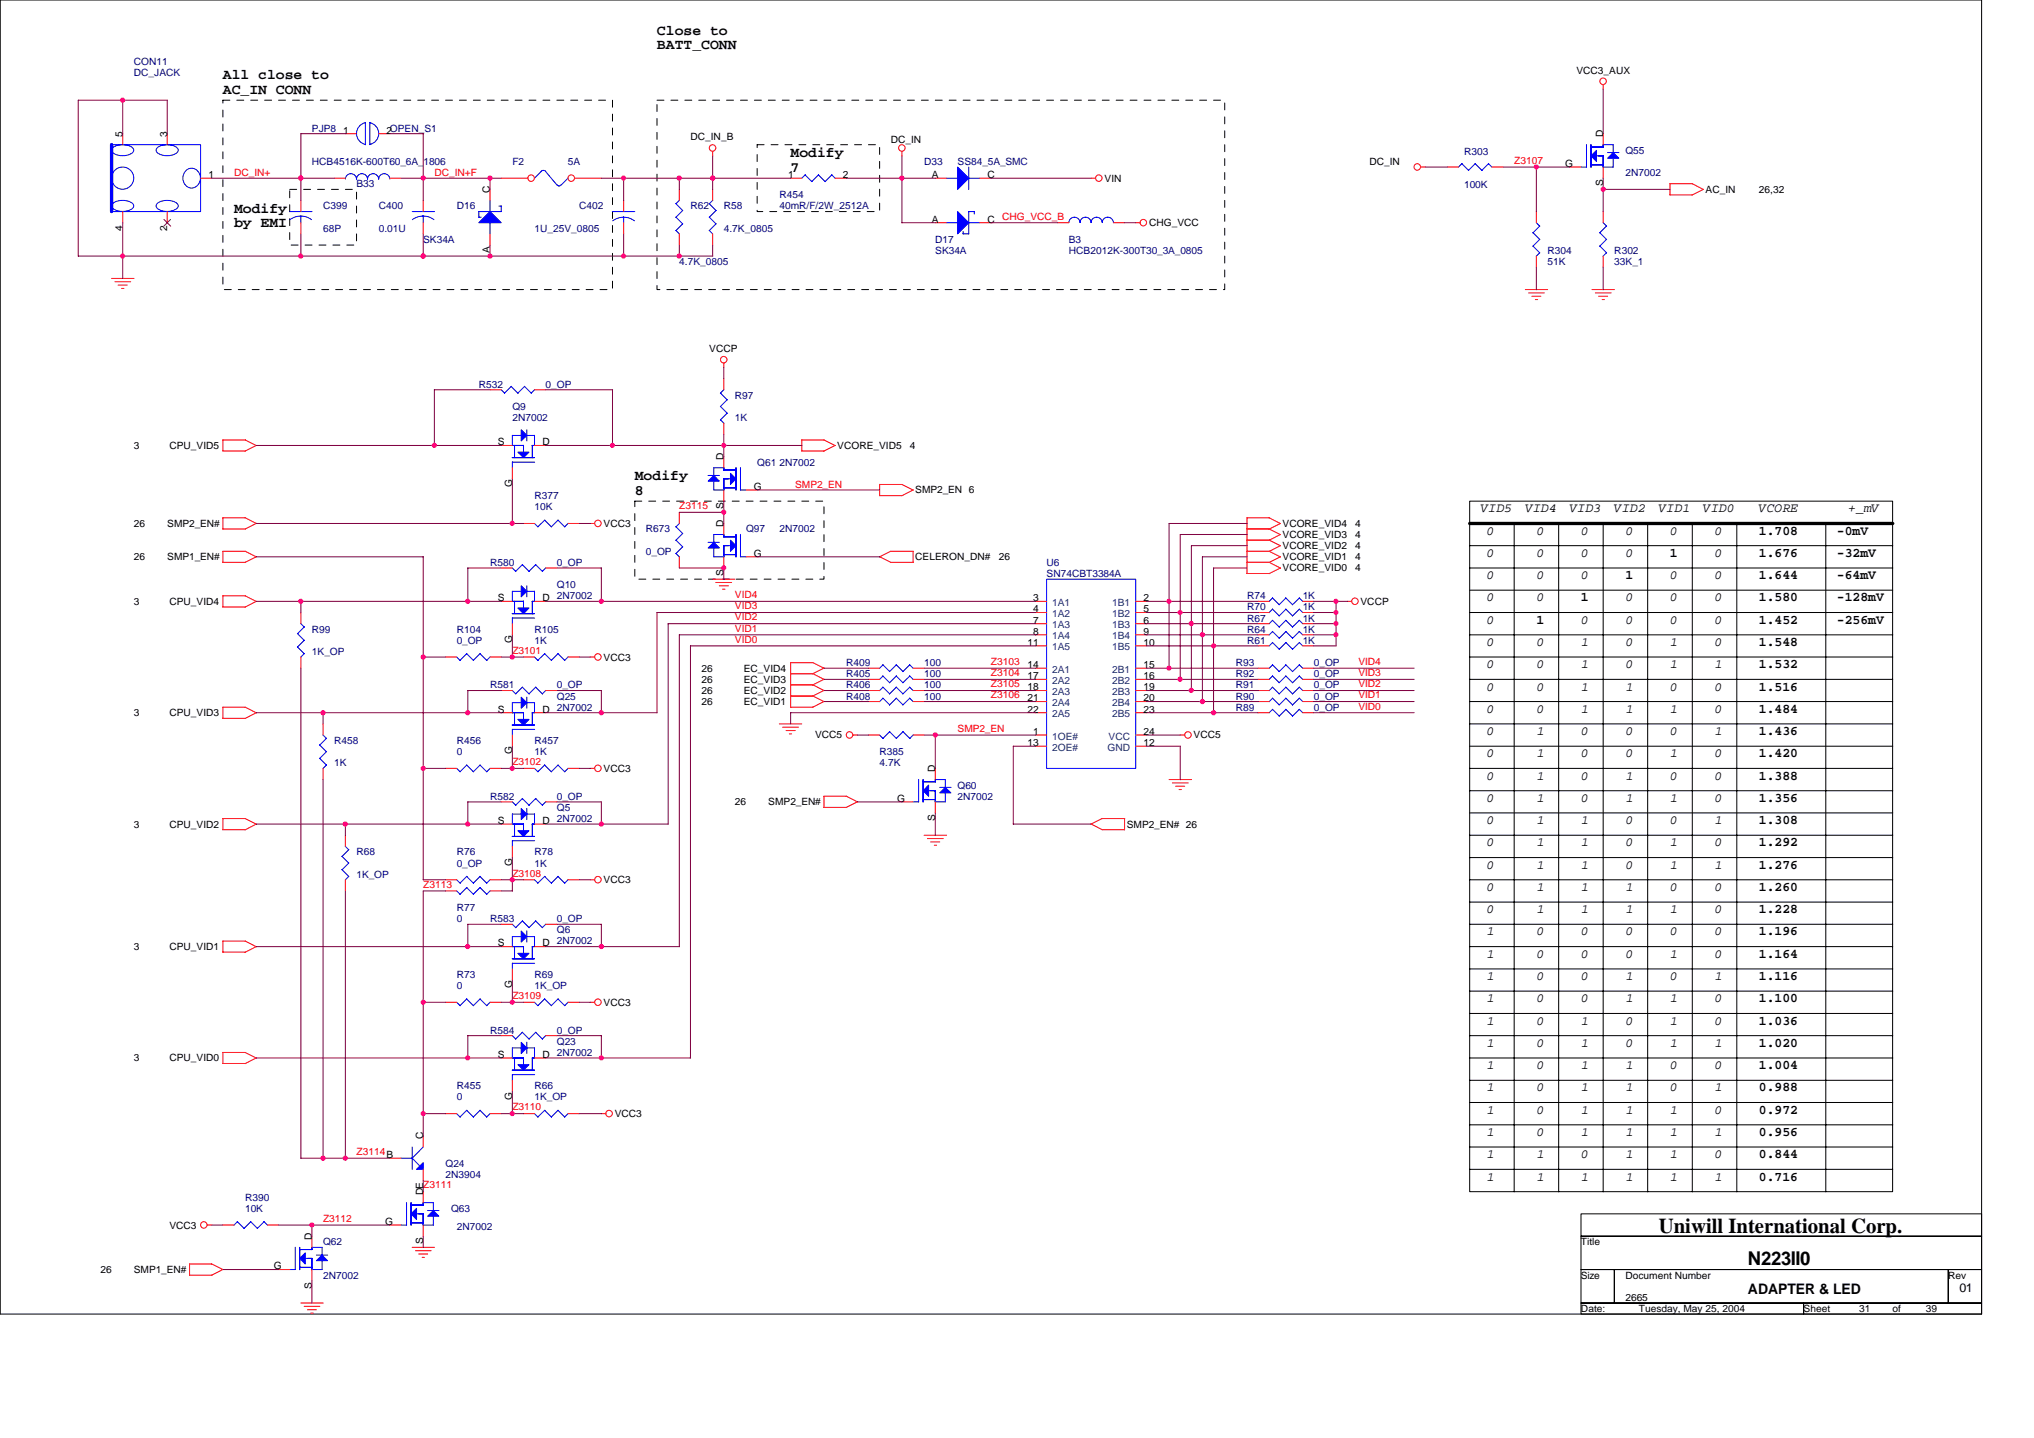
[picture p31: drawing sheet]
<svg xmlns="http://www.w3.org/2000/svg" width="297mm" height="210mm" viewBox="0 0 297 210" stroke-linecap="round" stroke-linejoin="round" font-family="sans-serif">
<defs><g id="words">
<text font-size="3.1" x="242.2" y="180">Uniwill International Corp.</text>
<text font-size="2.8" x="255.3" y="184.6">N223II0</text>
<g font-size="2.1">
<text x="95.9" y="5">Close to</text>
<text x="32.6" y="11.5">All close to</text>
<text x="95.9" y="7.2">BATT_CONN</text>
<text x="32.6" y="13.7">AC_IN CONN</text>
<text x="115.5" y="22.9">Modify</text>
<text x="115.5" y="25">7</text>
<text x="34.2" y="31">Modify</text>
<text x="34.2" y="33.2">by EMI</text>
<text x="92.7" y="70.1">Modify</text>
<text x="92.7" y="72.2">8</text>
<text x="255.3" y="188.9">ADAPTER &amp; LED</text>
</g>
<g font-size="1.9">
<text x="216.2" y="74.8">VID5</text>
<text x="222.8" y="74.8">VID4</text>
<text x="229.3" y="74.8">VID3</text>
<text x="235.8" y="74.8">VID2</text>
<text x="242.2" y="74.8">VID1</text>
<text x="248.7" y="74.8">VID0</text>
<text x="256.9" y="74.8">VCORE</text>
<text x="269.9" y="74.8">+_mV</text>
<text x="217.1" y="78">0</text>
<text x="217.1" y="81.3">0</text>
<text x="224.4" y="78">0</text>
<text x="224.4" y="81.3">0</text>
<text x="230.9" y="81.3">0</text>
<text x="230.9" y="78">0</text>
<text x="237.4" y="81.3">0</text>
<text x="237.4" y="78">0</text>
<text x="243.9" y="81.3">1</text>
<text x="243.9" y="78">0</text>
<text x="250.4" y="78">0</text>
<text x="250.4" y="81.3">0</text>
<text x="256.9" y="78">1.708</text>
<text x="256.9" y="81.3">1.676</text>
<text x="268.3" y="81.3">-32mV</text>
<text x="268.3" y="78">-0mV</text>
<text x="217.1" y="84.5">0</text>
<text x="217.1" y="87.8">0</text>
<text x="224.4" y="84.5">0</text>
<text x="224.4" y="87.8">0</text>
<text x="230.9" y="87.8">1</text>
<text x="230.9" y="84.5">0</text>
<text x="237.4" y="84.5">1</text>
<text x="237.4" y="87.8">0</text>
<text x="243.9" y="87.8">0</text>
<text x="243.9" y="84.5">0</text>
<text x="250.4" y="84.5">0</text>
<text x="250.4" y="87.8">0</text>
<text x="256.9" y="84.5">1.644</text>
<text x="256.9" y="87.8">1.580</text>
<text x="268.3" y="84.5">-64mV</text>
<text x="268.3" y="87.8">-128mV</text>
<text x="217.1" y="91">0</text>
<text x="217.1" y="94.3">0</text>
<text x="224.4" y="94.3">0</text>
<text x="224.4" y="91">1</text>
<text x="230.9" y="91">0</text>
<text x="230.9" y="94.3">1</text>
<text x="237.4" y="91">0</text>
<text x="237.4" y="94.3">0</text>
<text x="243.9" y="94.3">1</text>
<text x="243.9" y="91">0</text>
<text x="250.4" y="91">0</text>
<text x="250.4" y="94.3">0</text>
<text x="256.9" y="91">1.452</text>
<text x="256.9" y="94.3">1.548</text>
<text x="268.3" y="91">-256mV</text>
<text x="217.1" y="100.8">0</text>
<text x="217.1" y="97.5">0</text>
<text x="224.4" y="100.8">0</text>
<text x="224.4" y="97.5">0</text>
<text x="230.9" y="100.8">1</text>
<text x="230.9" y="97.5">1</text>
<text x="237.4" y="100.8">1</text>
<text x="237.4" y="97.5">0</text>
<text x="243.9" y="100.8">0</text>
<text x="243.9" y="97.5">1</text>
<text x="250.4" y="100.8">0</text>
<text x="250.4" y="97.5">1</text>
<text x="256.9" y="100.8">1.516</text>
<text x="256.9" y="97.5">1.532</text>
<text x="217.1" y="107.3">0</text>
<text x="217.1" y="104">0</text>
<text x="224.4" y="107.3">1</text>
<text x="224.4" y="104">0</text>
<text x="230.9" y="107.3">0</text>
<text x="230.9" y="104">1</text>
<text x="237.4" y="104">1</text>
<text x="237.4" y="107.3">0</text>
<text x="243.9" y="104">1</text>
<text x="243.9" y="107.3">0</text>
<text x="250.4" y="104">0</text>
<text x="250.4" y="107.3">1</text>
<text x="256.9" y="104">1.484</text>
<text x="256.9" y="107.3">1.436</text>
<text x="217.1" y="110.6">0</text>
<text x="217.1" y="113.8">0</text>
<text x="224.4" y="113.8">1</text>
<text x="224.4" y="110.6">1</text>
<text x="230.9" y="113.8">0</text>
<text x="230.9" y="110.6">0</text>
<text x="237.4" y="113.8">1</text>
<text x="237.4" y="110.6">0</text>
<text x="243.9" y="110.6">1</text>
<text x="243.9" y="113.8">0</text>
<text x="250.4" y="113.8">0</text>
<text x="250.4" y="110.6">0</text>
<text x="256.9" y="110.6">1.420</text>
<text x="256.9" y="113.8">1.388</text>
<text x="217.1" y="117.1">0</text>
<text x="224.4" y="117.1">1</text>
<text x="230.9" y="117.1">0</text>
<text x="237.4" y="117.1">1</text>
<text x="243.9" y="117.1">1</text>
<text x="250.4" y="117.1">0</text>
<text x="256.9" y="117.1">1.356</text>
<text x="217.1" y="120.3">0</text>
<text x="217.1" y="123.5">0</text>
<text x="224.4" y="123.5">1</text>
<text x="224.4" y="120.3">1</text>
<text x="230.9" y="123.5">1</text>
<text x="230.9" y="120.3">1</text>
<text x="237.4" y="123.5">0</text>
<text x="237.4" y="120.3">0</text>
<text x="243.9" y="123.5">1</text>
<text x="243.9" y="120.3">0</text>
<text x="250.4" y="120.3">1</text>
<text x="250.4" y="123.5">0</text>
<text x="256.9" y="120.3">1.308</text>
<text x="256.9" y="123.5">1.292</text>
<text x="217.1" y="130">0</text>
<text x="217.1" y="126.8">0</text>
<text x="224.4" y="126.8">1</text>
<text x="224.4" y="130">1</text>
<text x="230.9" y="126.8">1</text>
<text x="230.9" y="130">1</text>
<text x="237.4" y="130">1</text>
<text x="237.4" y="126.8">0</text>
<text x="243.9" y="126.8">1</text>
<text x="243.9" y="130">0</text>
<text x="250.4" y="126.8">1</text>
<text x="250.4" y="130">0</text>
<text x="256.9" y="126.8">1.276</text>
<text x="256.9" y="130">1.260</text>
<text x="217.1" y="136.5">1</text>
<text x="217.1" y="133.3">0</text>
<text x="224.4" y="133.3">1</text>
<text x="224.4" y="136.5">0</text>
<text x="230.9" y="133.3">1</text>
<text x="230.9" y="136.5">0</text>
<text x="237.4" y="133.3">1</text>
<text x="237.4" y="136.5">0</text>
<text x="243.9" y="133.3">1</text>
<text x="243.9" y="136.5">0</text>
<text x="250.4" y="133.3">0</text>
<text x="250.4" y="136.5">0</text>
<text x="256.9" y="133.3">1.228</text>
<text x="256.9" y="136.5">1.196</text>
<text x="217.1" y="143.1">1</text>
<text x="217.1" y="139.8">1</text>
<text x="224.4" y="143.1">0</text>
<text x="224.4" y="139.8">0</text>
<text x="230.9" y="139.8">0</text>
<text x="230.9" y="143.1">0</text>
<text x="237.4" y="139.8">0</text>
<text x="237.4" y="143.1">1</text>
<text x="243.9" y="143.1">0</text>
<text x="243.9" y="139.8">1</text>
<text x="250.4" y="139.8">0</text>
<text x="250.4" y="143.1">1</text>
<text x="256.9" y="139.8">1.164</text>
<text x="256.9" y="143.1">1.116</text>
<text x="217.1" y="146.3">1</text>
<text x="217.1" y="149.6">1</text>
<text x="224.4" y="146.3">0</text>
<text x="224.4" y="149.6">0</text>
<text x="230.9" y="149.6">1</text>
<text x="230.9" y="146.3">0</text>
<text x="237.4" y="146.3">1</text>
<text x="237.4" y="149.6">0</text>
<text x="243.9" y="149.6">1</text>
<text x="243.9" y="146.3">1</text>
<text x="250.4" y="146.3">0</text>
<text x="250.4" y="149.6">0</text>
<text x="256.9" y="146.3">1.100</text>
<text x="256.9" y="149.6">1.036</text>
<text x="217.1" y="152.8">1</text>
<text x="224.4" y="152.8">0</text>
<text x="230.9" y="152.8">1</text>
<text x="237.4" y="152.8">0</text>
<text x="243.9" y="152.8">1</text>
<text x="250.4" y="152.8">1</text>
<text x="256.9" y="152.8">1.020</text>
<text x="217.1" y="156.1">1</text>
<text x="217.1" y="159.3">1</text>
<text x="224.4" y="156.1">0</text>
<text x="224.4" y="159.3">0</text>
<text x="230.9" y="156.1">1</text>
<text x="230.9" y="159.3">1</text>
<text x="237.4" y="159.3">1</text>
<text x="237.4" y="156.1">1</text>
<text x="243.9" y="159.3">0</text>
<text x="243.9" y="156.1">0</text>
<text x="250.4" y="156.1">0</text>
<text x="250.4" y="159.3">1</text>
<text x="256.9" y="156.1">1.004</text>
<text x="256.9" y="159.3">0.988</text>
<text x="217.1" y="162.6">1</text>
<text x="217.1" y="165.8">1</text>
<text x="224.4" y="162.6">0</text>
<text x="224.4" y="165.8">0</text>
<text x="230.9" y="162.6">1</text>
<text x="230.9" y="165.8">1</text>
<text x="237.4" y="165.8">1</text>
<text x="237.4" y="162.6">1</text>
<text x="243.9" y="165.8">1</text>
<text x="243.9" y="162.6">1</text>
<text x="250.4" y="165.8">1</text>
<text x="250.4" y="162.6">0</text>
<text x="256.9" y="162.6">0.972</text>
<text x="256.9" y="165.8">0.956</text>
<text x="217.1" y="172.3">1</text>
<text x="217.1" y="169.1">1</text>
<text x="224.4" y="172.3">1</text>
<text x="224.4" y="169.1">1</text>
<text x="230.9" y="172.3">1</text>
<text x="230.9" y="169.1">0</text>
<text x="237.4" y="172.3">1</text>
<text x="237.4" y="169.1">1</text>
<text x="243.9" y="172.3">1</text>
<text x="243.9" y="169.1">1</text>
<text x="250.4" y="172.3">1</text>
<text x="250.4" y="169.1">0</text>
<text x="256.9" y="172.3">0.716</text>
<text x="256.9" y="169.1">0.844</text>
</g>
<text font-size="1.8" x="286.1" y="188.5">01</text>
<g font-size="1.5" fill="#000080">
<text x="19.6" y="9.4">CON11</text>
<text x="19.6" y="11.1">DC_JACK</text>
<text x="45.5" y="19.2">PJP8</text>
<text x="213.8" y="22.6">R303</text>
<text x="237.4" y="22.4">Q55</text>
<text x="45.5" y="24.1">HCB4516K-600T60_6A_1806</text>
<text x="52.1" y="27.3">B33</text>
<text x="74.8" y="24.1">F2</text>
<text x="82.9" y="24.1">5A</text>
<text x="113.8" y="29">R454</text>
<text x="135" y="24.1">D33</text>
<text x="139.8" y="24.1">SS84_5A_SMC</text>
<text x="213.8" y="27.5">100K</text>
<text x="237.4" y="25.7">2N7002</text>
<text x="47.2" y="30.6">C399</text>
<text x="47.2" y="33.8">68P</text>
<text x="55.3" y="30.6">C400</text>
<text x="55.3" y="33.8">0.01U</text>
<text x="61.8" y="35.5">SK34A</text>
<text x="66.7" y="30.6">D16</text>
<text x="78.1" y="33.8">1U_25V_0805</text>
<text x="84.6" y="30.6">C402</text>
<text x="100.8" y="30.6">R62</text>
<text x="105.7" y="30.6">R58</text>
<text x="105.7" y="33.8">4.7K_0805</text>
<text x="113.8" y="30.6">40mR/F/2W_2512A</text>
<text x="136.6" y="35.5">D17</text>
<text x="156.1" y="35.5">B3</text>
<text x="99.2" y="38.7">4.7K_0805</text>
<text x="136.6" y="37.1">SK34A</text>
<text x="156.1" y="37.1">HCB2012K-300T30_3A_0805</text>
<text x="226" y="37.1">R304</text>
<text x="226" y="38.7">51K</text>
<text x="235.8" y="37.1">R302</text>
<text x="235.8" y="38.7">33K_1</text>
<text x="69.9" y="56.6">R532</text>
<text x="74.8" y="59.8">Q9</text>
<text x="79.7" y="56.6">0_OP</text>
<text x="107.3" y="58.2">R97</text>
<text x="74.8" y="61.5">2N7002</text>
<text x="107.3" y="61.5">1K</text>
<text x="110.6" y="68">Q61 2N7002</text>
<text x="78.1" y="72.8">R377</text>
<text x="78.1" y="74.5">10K</text>
<text x="94.3" y="77.7">R673</text>
<text x="109" y="77.7">Q97</text>
<text x="113.8" y="77.7">2N7002</text>
<text x="71.6" y="82.6">R580</text>
<text x="81.3" y="82.6">0_OP</text>
<text x="94.3" y="81">0_OP</text>
<text x="152.8" y="82.6">U6</text>
<text x="81.3" y="85.9">Q10</text>
<text x="81.3" y="87.5">2N7002</text>
<text x="152.8" y="84.2">SN74CBT3384A</text>
<text x="182.1" y="89.1">R70</text>
<text x="182.1" y="87.5">R74</text>
<text x="190.2" y="89.1">1K</text>
<text x="190.2" y="87.5">1K</text>
<text x="45.5" y="92.4">R99</text>
<text x="45.5" y="95.6">1K_OP</text>
<text x="66.7" y="92.4">R104</text>
<text x="66.7" y="94">0_OP</text>
<text x="78.1" y="92.4">R105</text>
<text x="78.1" y="94">1K</text>
<text x="182.1" y="92.4">R64</text>
<text x="182.1" y="94">R61</text>
<text x="182.1" y="90.7">R67</text>
<text x="190.2" y="92.4">1K</text>
<text x="190.2" y="94">1K</text>
<text x="190.2" y="90.7">1K</text>
<text x="71.6" y="100.5">R581</text>
<text x="81.3" y="100.5">0_OP</text>
<text x="123.6" y="100.5">R406</text>
<text x="123.6" y="97.2">R409</text>
<text x="123.6" y="98.8">R405</text>
<text x="135" y="100.5">100</text>
<text x="135" y="97.2">100</text>
<text x="135" y="98.8">100</text>
<text x="180.5" y="98.8">R92</text>
<text x="180.5" y="100.5">R91</text>
<text x="180.5" y="97.2">R93</text>
<text x="191.8" y="98.8">0_OP</text>
<text x="191.8" y="100.5">0_OP</text>
<text x="191.8" y="97.2">0_OP</text>
<text x="81.3" y="102.1">Q25</text>
<text x="81.3" y="103.7">2N7002</text>
<text x="123.6" y="102.1">R408</text>
<text x="135" y="102.1">100</text>
<text x="180.5" y="102.1">R90</text>
<text x="180.5" y="103.7">R89</text>
<text x="191.8" y="102.1">0_OP</text>
<text x="191.8" y="103.7">0_OP</text>
<text x="48.8" y="108.6">R458</text>
<text x="48.8" y="111.8">1K</text>
<text x="66.7" y="108.6">R456</text>
<text x="66.7" y="110.2">0</text>
<text x="78.1" y="108.6">R457</text>
<text x="78.1" y="110.2">1K</text>
<text x="128.5" y="110.2">R385</text>
<text x="128.5" y="111.8">4.7K</text>
<text x="71.6" y="116.7">R582</text>
<text x="81.3" y="116.7">0_OP</text>
<text x="81.3" y="118.4">Q5</text>
<text x="81.3" y="120">2N7002</text>
<text x="139.8" y="115.1">Q60</text>
<text x="139.8" y="116.7">2N7002</text>
<text x="52.1" y="124.9">R68</text>
<text x="66.7" y="124.9">R76</text>
<text x="78.1" y="124.9">R78</text>
<text x="52.1" y="128.1">1K_OP</text>
<text x="66.7" y="126.5">0_OP</text>
<text x="78.1" y="126.5">1K</text>
<text x="66.7" y="133">R77</text>
<text x="66.7" y="134.6">0</text>
<text x="71.6" y="134.6">R583</text>
<text x="81.3" y="134.6">0_OP</text>
<text x="81.3" y="136.2">Q6</text>
<text x="81.3" y="137.9">2N7002</text>
<text x="66.7" y="142.7">R73</text>
<text x="78.1" y="142.7">R69</text>
<text x="66.7" y="144.4">0</text>
<text x="78.1" y="144.4">1K_OP</text>
<text x="71.6" y="150.9">R584</text>
<text x="81.3" y="150.9">0_OP</text>
<text x="81.3" y="152.5">Q23</text>
<text x="81.3" y="154.1">2N7002</text>
<text x="66.7" y="159">R455</text>
<text x="66.7" y="160.6">0</text>
<text x="78.1" y="159">R66</text>
<text x="78.1" y="160.6">1K_OP</text>
<text x="65.1" y="170.4">Q24</text>
<text x="65.1" y="172">2N3904</text>
<text x="35.8" y="175.3">R390</text>
<text x="35.8" y="176.9">10K</text>
<text x="65.9" y="176.9">Q63</text>
<text x="66.7" y="179.5">2N7002</text>
<text x="47.2" y="181.8">Q62</text>
<text x="47.2" y="186.6">2N7002</text>
</g>
<g font-size="1.5">
<text x="230.2" y="10.7">VCC3_AUX</text>
<text x="17.9" y="20" transform="rotate(-90 17.9 20)">5</text>
<text x="24.4" y="20" transform="rotate(-90 24.4 20)">3</text>
<text x="50.1" y="19.5">1</text>
<text x="56.4" y="19.5">2OPEN_S1</text>
<text x="100.8" y="20.5">DC_IN_B</text>
<text x="130.1" y="20.8">DC_IN</text>
<text x="234.1" y="20" transform="rotate(-90 234.1 20)">D</text>
<text x="30.4" y="26">1</text>
<text x="71.5" y="28.1" transform="rotate(-90 71.5 28.1)">C</text>
<text x="115.1" y="26">1</text>
<text x="123.1" y="26">2</text>
<text x="136.1" y="26">A</text>
<text x="144.2" y="26">C</text>
<text x="161.3" y="26.5">VIN</text>
<text x="200" y="24.1">DC_IN</text>
<text x="228.6" y="24.4">G</text>
<text x="234.1" y="27.2" transform="rotate(-90 234.1 27.2)">S</text>
<text x="249.1" y="28.1">AC_IN</text>
<text x="256.9" y="28.1">26,32</text>
<text x="17.9" y="33.7" transform="rotate(-90 17.9 33.7)">4</text>
<text x="24.4" y="33.7" transform="rotate(-90 24.4 33.7)">2</text>
<text x="136.1" y="32.5">A</text>
<text x="144.2" y="32.5">C</text>
<text x="167.8" y="33">CHG_VCC</text>
<text x="71.5" y="37" transform="rotate(-90 71.5 37)">A</text>
<text x="103.6" y="51.4">VCCP</text>
<text x="19.6" y="65.5">3</text>
<text x="24.7" y="65.5">CPU_VID5</text>
<text x="72.7" y="65">S</text>
<text x="79.2" y="65">D</text>
<text x="122.3" y="65.5">VCORE_VID5</text>
<text x="132.9" y="65.5">4</text>
<text x="74.8" y="71.1" transform="rotate(-90 74.8 71.1)">G</text>
<text x="105.7" y="67.1" transform="rotate(-90 105.7 67.1)">D</text>
<text x="110.1" y="71.5">G</text>
<text x="19.6" y="76.9">26</text>
<text x="24.4" y="76.9">SMP2_EN#</text>
<text x="88.2" y="76.9">VCC3</text>
<text x="105.7" y="76.9" transform="rotate(-90 105.7 76.9)">D</text>
<text x="105.7" y="74.4" transform="rotate(-90 105.7 74.4)">S</text>
<text x="133.7" y="72">SMP2_EN 6</text>
<text x="187.3" y="76.9">VCORE_VID4</text>
<text x="197.9" y="76.9">4</text>
<text x="19.6" y="81.8">26</text>
<text x="24.4" y="81.8">SMP1_EN#</text>
<text x="110.1" y="81.3">G</text>
<text x="133.7" y="81.8">CELERON_DN#</text>
<text x="145.9" y="81.8">26</text>
<text x="187.3" y="81.8">VCORE_VID1</text>
<text x="187.3" y="78.5">VCORE_VID3</text>
<text x="187.3" y="83.4">VCORE_VID0</text>
<text x="187.3" y="80.2">VCORE_VID2</text>
<text x="197.9" y="81.8">4</text>
<text x="197.9" y="78.5">4</text>
<text x="197.9" y="83.4">4</text>
<text x="197.9" y="80.2">4</text>
<text x="19.6" y="88.3">3</text>
<text x="24.7" y="88.3">CPU_VID4</text>
<text x="72.7" y="87.8">S</text>
<text x="79.2" y="87.8">D</text>
<text x="105.7" y="84.1" transform="rotate(-90 105.7 84.1)">S</text>
<text x="150.9" y="87.8">3</text>
<text x="150.9" y="89.4">4</text>
<text x="167" y="87.8">2</text>
<text x="167" y="89.4">5</text>
<text x="198.7" y="88.3">VCCP</text>
<text x="74.8" y="93.9" transform="rotate(-90 74.8 93.9)">G</text>
<text x="150" y="94.3">11</text>
<text x="150.9" y="91">7</text>
<text x="150.9" y="92.6">8</text>
<text x="167" y="91">6</text>
<text x="167" y="92.6">9</text>
<text x="167" y="94.3">10</text>
<text x="88.2" y="96.4">VCC3</text>
<text x="102.4" y="98">26</text>
<text x="102.4" y="99.7">26</text>
<text x="102.4" y="101.3">26</text>
<text x="108.6" y="98">EC_VID4</text>
<text x="108.6" y="99.7">EC_VID3</text>
<text x="108.6" y="101.3">EC_VID2</text>
<text x="150" y="97.5">14</text>
<text x="150" y="99.1">17</text>
<text x="150" y="100.8">18</text>
<text x="167" y="97.5">15</text>
<text x="167" y="99.1">16</text>
<text x="167" y="100.8">19</text>
<text x="19.6" y="104.5">3</text>
<text x="24.7" y="104.5">CPU_VID3</text>
<text x="72.7" y="104">S</text>
<text x="79.2" y="104">D</text>
<text x="102.4" y="102.9">26</text>
<text x="108.6" y="102.9">EC_VID1</text>
<text x="119" y="107.8">VCC5</text>
<text x="150" y="102.4">21</text>
<text x="150" y="104">22</text>
<text x="150.9" y="107.3">1</text>
<text x="167" y="102.4">20</text>
<text x="167" y="104">23</text>
<text x="167" y="107.3">24</text>
<text x="174.3" y="107.8">VCC5</text>
<text x="74.8" y="110.1" transform="rotate(-90 74.8 110.1)">G</text>
<text x="88.2" y="112.7">VCC3</text>
<text x="136.6" y="112.6" transform="rotate(-90 136.6 112.6)">D</text>
<text x="150" y="108.9">13</text>
<text x="167" y="108.9">12</text>
<text x="107.3" y="117.5">26</text>
<text x="112.2" y="117.5">SMP2_EN#</text>
<text x="131" y="117">G</text>
<text x="136.6" y="119.9" transform="rotate(-90 136.6 119.9)">S</text>
<text x="19.6" y="120.8">3</text>
<text x="24.7" y="120.8">CPU_VID2</text>
<text x="72.7" y="120.3">S</text>
<text x="79.2" y="120.3">D</text>
<text x="164.5" y="120.8">SMP2_EN# 26</text>
<text x="74.8" y="126.4" transform="rotate(-90 74.8 126.4)">G</text>
<text x="88.2" y="128.9">VCC3</text>
<text x="19.6" y="138.7">3</text>
<text x="24.7" y="138.7">CPU_VID1</text>
<text x="72.7" y="138.2">S</text>
<text x="79.2" y="138.2">D</text>
<text x="74.8" y="144.3" transform="rotate(-90 74.8 144.3)">G</text>
<text x="88.2" y="146.8">VCC3</text>
<text x="19.6" y="154.9">3</text>
<text x="24.7" y="154.9">CPU_VID0</text>
<text x="72.7" y="154.4">S</text>
<text x="79.2" y="154.4">D</text>
<text x="74.8" y="160.5" transform="rotate(-90 74.8 160.5)">G</text>
<text x="61.8" y="166.3" transform="rotate(-90 61.8 166.3)">C</text>
<text x="89.8" y="163.1">VCC3</text>
<text x="56.4" y="169">B</text>
<text x="24.7" y="179.3">VCC3</text>
<text x="56.3" y="178.8">G</text>
<text x="61.8" y="174.4" transform="rotate(-90 61.8 174.4)">DE</text>
<text x="14.7" y="185.8">26</text>
<text x="19.6" y="185.8">SMP1_EN#</text>
<text x="40" y="185.3">G</text>
<text x="45.5" y="180.9" transform="rotate(-90 45.5 180.9)">D</text>
<text x="61.8" y="181.7" transform="rotate(-90 61.8 181.7)">S</text>
<text x="230.9" y="181.8">Title</text>
<text x="45.5" y="188.2" transform="rotate(-90 45.5 188.2)">S</text>
<text x="230.9" y="186.6">Size</text>
<text x="230.9" y="191.5">Date:</text>
<text x="237.4" y="186.6">Document Number</text>
<text x="237.4" y="189.9">2665</text>
<text x="239.3" y="191.5">Tuesday, May 25, 2004</text>
<text x="263.4" y="191.5">Sheet</text>
<text x="271.5" y="191.5">31</text>
<text x="276.4" y="191.5">of</text>
<text x="281.3" y="191.5">39</text>
<text x="284.5" y="186.6">Rev</text>
</g>
<g font-size="1.5" fill="#f00">
<text x="221.1" y="23.9">Z3107</text>
<text x="34.2" y="25.7">DC_IN+</text>
<text x="63.4" y="25.7">DC_IN+F</text>
<text x="146.3" y="32">CHG_VCC_B</text>
<text x="116.1" y="71.2">SMP2_EN</text>
<text x="99.2" y="74.3">Z3115</text>
<text x="107.3" y="87.3">VID4</text>
<text x="107.3" y="88.9">VID3</text>
<text x="74.8" y="95.4">Z3101</text>
<text x="107.3" y="90.6">VID2</text>
<text x="107.3" y="92.2">VID1</text>
<text x="107.3" y="93.8">VID0</text>
<text x="144.7" y="97.1">Z3103</text>
<text x="144.7" y="101.9">Z3106</text>
<text x="144.7" y="98.7">Z3104</text>
<text x="144.7" y="100.3">Z3105</text>
<text x="198.4" y="100.3">VID2</text>
<text x="198.4" y="98.7">VID3</text>
<text x="198.4" y="97.1">VID4</text>
<text x="198.4" y="101.9">VID1</text>
<text x="139.8" y="106.8">SMP2_EN</text>
<text x="198.4" y="103.6">VID0</text>
<text x="74.8" y="111.7">Z3102</text>
<text x="61.8" y="129.6">Z3113</text>
<text x="74.8" y="128">Z3108</text>
<text x="74.8" y="145.8">Z3109</text>
<text x="74.8" y="162.1">Z3110</text>
<text x="52.1" y="168.6">Z3114</text>
<text x="61.8" y="173.5">Z3111</text>
<text x="47.2" y="178.4">Z3112</text>
</g>
<g font-size="1.5" fill="#004080">
<text x="153.6" y="88.4">1A1</text>
<text x="162.4" y="88.4">1B1</text>
<text x="153.6" y="90.1">1A2</text>
<text x="153.6" y="91.7">1A3</text>
<text x="153.6" y="93.3">1A4</text>
<text x="153.6" y="94.9">1A5</text>
<text x="162.4" y="90.1">1B2</text>
<text x="162.4" y="93.3">1B4</text>
<text x="162.4" y="91.7">1B3</text>
<text x="162.4" y="94.9">1B5</text>
<text x="153.6" y="98.2">2A1</text>
<text x="153.6" y="99.8">2A2</text>
<text x="153.6" y="101.5">2A3</text>
<text x="162.4" y="98.2">2B1</text>
<text x="162.4" y="101.5">2B3</text>
<text x="162.4" y="99.8">2B2</text>
<text x="153.6" y="108">1OE#</text>
<text x="153.6" y="103.1">2A4</text>
<text x="153.6" y="104.7">2A5</text>
<text x="161.9" y="107.9">VCC</text>
<text x="162.4" y="104.7">2B5</text>
<text x="162.4" y="103.1">2B4</text>
<text x="153.6" y="109.6">2OE#</text>
<text x="161.7" y="109.6">GND</text>
</g>
</g></defs>
<g fill="none" stroke="#000" stroke-width=".15">
<path d="M0 0h289.4v191.8h-289.4zM214.6 73.2h61.8v100.7h-61.8zM214.6 79.7h61.8M221.1 76.4v97.6M227.6 76.4v97.6M234.1 76.4v97.6M240.6 76.4v97.6M247.1 76.4v97.6M253.6 76.4v97.6M266.6 76.4v97.6M214.6 86.1h61.8M214.6 92.7h61.8"/>
<path d="M214.6 89.4h61.8M214.6 95.9h61.8M214.6 99.2h61.8M214.6 82.9h61.8M214.6 118.7h61.8M214.6 108.9h61.8M214.6 115.4h61.8M214.6 102.4h61.8M214.6 105.7h61.8M214.6 112.2h61.8M214.6 125.2h61.8M214.6 134.9h61.8"/>
<path d="M214.6 131.7h61.8M214.6 128.4h61.8M214.6 121.9h61.8M214.6 138.2h61.8M214.6 141.4h61.8M214.6 144.7h61.8M214.6 147.9h61.8M214.6 151.2h61.8M214.6 154.4h61.8M214.6 157.7h61.8M214.6 164.2h61.8M214.6 160.9h61.8"/>
<path d="M214.6 167.4h61.8M214.6 170.7h61.8M230.9 177.2h58.5v3.2h-58.5zM230.9 190.2h32.5v1.6h-32.5zM230.9 180.4h58.5v4.9h-58.5zM230.9 185.3h4.9v4.9h-4.9zM235.8 185.3h48.7v4.9h-48.7zM263.4 190.2h26v1.6h-26zM284.5 185.3h4.9v4.9h-4.9z"/>
</g>
<path d="M214.6 76.4h61.8" fill="none" stroke="#000" stroke-width=".49"/>
<path d="M32.6 14.6h56.8v27.7h-56.8v-27.7M95.9 14.6h83v27.7h-83v-27.7M42.3 27.6h9.8v8.2h-9.8v-8.2M110.6 21.1h17.9v9.8h-17.9v-9.8M92.7 73.2h27.6v11.3h-27.6v-11.3" fill="none" stroke="#000" stroke-width=".15" stroke-dasharray="1 1 1 1 1 1 1 1"/>
<g fill="none" stroke="#f00" stroke-width=".15">
<path d="M17.9 19.5v1.6M24.4 19.5v1.6M50.4 19.5h1.7M55.3 19.5h1.6M234.1 12.4v.6M234.1 19.5v1.6M17.9 30.9v1.6M24.4 30.9v1.6M29.3 26h1.6M43.9 29.3v1.6M43.9 32.5v1.6M48.8 26h1.6"/>
<path d="M56.9 26h1.7M61.8 29.3v1.6M61.8 32.5v1.6M71.6 27.6v1.7M71.6 34.1v1.7M73.2 26h3.9M83.9 26h3.9M91.1 29.3v1.6M91.1 32.5v1.6M99.2 27.6v1.7M99.2 34.1v1.7M104.1 22.1v.7"/>
<path d="M104.1 27.6v1.7M104.1 34.1v1.7M115.5 26h1.6M122 26h1.6M131.7 22.1v.7M136.6 26h1.6M136.6 32.5h1.6M143.1 26h1.6M143.1 32.5h1.6M154.5 32.5h1.6M159.3 26h.7M162.6 32.5h1.6"/>
<path d="M165.8 32.5h.7M207.5 24.4h.6M211.4 24.4h1.6M217.9 24.4h1.6M224.4 30.9v1.6M224.4 37.4v1.6M229.3 24.4h1.6M234.1 24.4v1.6M234.1 30.9v1.6M234.1 37.4v1.6M243.9 28.4h3.2M243.9 26.8h3.3"/>
<path d="M243.9 26.8v1.6M247.1 26.8l1.7 .9M248.7 27.6l-1.6 .9M16.3 40.6h3.3M16.8 41.1h2.3M17.2 41.6h1.4M17.8 42.1h.3M71.6 56.9h1.6M78.1 56.9h1.6M105.7 53v.7M105.7 55.3v1.6M222.8 42.3h3.2"/>
<path d="M223.2 42.8h2.3M223.7 43.2h1.3M224.2 43.7h.4M232.5 42.3h3.3M233 42.8h2.3M233.4 43.2h1.4M234 43.7h.3M32.5 75.6h3.3M32.5 65.8h3.3M32.6 64.2v1.6M32.6 75.6v1.6M32.6 64.2h3.2l1.6 .8"/>
<path d="M35.8 75.6l1.6 .8M37.4 65l-1.6 .8M37.4 76.4l-1.6 .8h-3.2M73.2 65h1.6M74.8 68.3v1.6M76.5 76.4h1.6M78.1 65h1.6M82.9 76.4h1.7M86.2 76.4h.6M99.2 74.8v1.6M105.7 61.8v1.6M105.7 66.7v1.6"/>
<path d="M105.7 71.5v1.7M105.7 76.4v1.6M109 71.5h1.6M117.1 64.2h3.3l1.6 .8M117.1 64.2v1.6h3.2M122 65l-1.7 .8M128.5 70.7h3.2l1.7 .8M128.5 70.7l-.1 1.6h3.3M133.3 71.5l-1.6 .9M182.1 77.2h3.3l1.6 .8M182.1 78.8h3.3l1.6 .9-1.7 .8M187 76.4l-1.7 .8"/>
<path d="M187 78l-1.7 .9M187 76.4l-1.6-.8h-3.3v8.1h3.3M32.5 80.5h3.3M32.5 88.6h3.3M32.6 80.5v1.6M35.8 80.5l1.6 .8M37.4 87.8l-1.6 .8M37.4 81.3l-1.6 .8h-3.2M37.4 87.8l-1.6-.8h-3.2v1.6M43.9 89.4v1.6M43.9 95.9v1.6M65.1 95.9h1.6"/>
<path d="M71.6 95.9h1.6M73.2 87.8h1.6M73.2 82.9h1.6M74.8 91v1.7M76.5 95.9h1.6M78.1 87.8h1.6M79.7 82.9h1.6M82.9 95.9h1.7M86.2 95.9h.6M99.2 81.3v1.6M104.1 84.5h3.2M104.5 85h2.3"/>
<path d="M105 85.5h1.4M105.5 86h.4M105.7 81.3v1.6M109 81.3h1.6M115.4 98.3h3.3M115.4 96.7h3.3M115.4 100h3.3M115.5 96.7v6.5h3.2M118.7 96.7l1.6 .8M118.7 98.3l1.7 .8-1.7 .9 1.6 .8M120.4 97.5l-1.7 .8M126.8 99.2h1.7"/>
<path d="M126.8 97.5h1.7M130.1 80.5h3.3M130.1 80.5l-1.7 .8 1.7 .8h3.2M133.3 99.2h1.7M133.3 97.5h1.7M133.3 80.5v1.6M151.2 87.8h1.6M151.2 89.4h1.6M151.2 99.2h1.6M151.2 92.7h1.6M151.2 94.3h1.6M151.2 97.5h1.6"/>
<path d="M151.2 91h1.6M165.9 87.8h1.6M165.9 89.4h1.6M165.9 99.2h1.6M165.9 92.7h1.6M165.9 94.3h1.6M165.9 97.5h1.6M165.9 91h1.6M182.1 80.5h3.3l1.6 .8M182.1 82.1h3.3l1.6 .8M183.7 87.8h1.7M183.7 89.4h1.7"/>
<path d="M183.7 99.2h1.7M183.7 92.7h1.7M183.7 94.3h1.7M183.7 97.5h1.7M183.7 91h1.7M187 81.3l-1.7 .8M187 82.9l-1.7 .8M190.2 87.8h1.7M190.2 89.4h1.7M190.2 99.2h1.7M190.2 92.7h1.7M190.2 94.3h1.7"/>
<path d="M190.2 97.5h1.7M190.2 91h1.7M196.7 87.8h.7M32.5 104.9h3.3M32.6 103.2h3.2l1.6 .9M32.6 103.2v1.7M32.6 119.5v1.6M32.6 119.5h3.2l1.6 .8M37.4 104l-1.6 .9M47.2 105.7v1.6M47.2 112.2v1.6M65.1 112.2h1.6"/>
<path d="M71.6 112.2h1.6M73.2 117.1h1.6M73.2 100.8h1.6M73.2 104h1.6M74.8 107.3v1.6M76.5 112.2h1.6M78.1 104h1.6M79.7 117.1h1.6M79.7 100.8h1.6M82.9 112.2h1.7M86.2 112.2h.6M113.8 105.7h3.3"/>
<path d="M114.3 106.2h2.3M114.8 106.6h1.3M115.3 107.1h.3M115.4 101.6h3.3M118.7 101.6l1.6 .8M120.3 116.2h3.3l1.6 .8-1.6 .9M120.3 117.9h3.3M120.3 116.2v1.7M120.4 102.4l-1.7 .8M120.4 100.8l-1.7 .8M124.6 107.3h.6M126.8 107.3h1.7"/>
<path d="M126.8 100.8h1.7M126.8 102.4h1.7M131.7 117.1h1.6M133.3 107.3h1.7M133.3 100.8h1.7M133.3 102.4h1.7M136.6 112.2v1.6M136.6 117.1v1.6M151.2 107.3h1.6M151.2 100.8h1.6M151.2 104h1.6M151.2 108.9h1.6"/>
<path d="M151.2 102.4h1.6M161 119.5h3.3M161 119.5l-1.7 .8M164.2 119.5v1.6M165.9 107.3h1.6M165.9 100.8h1.6M165.9 104h1.6M165.9 108.9h1.6M165.9 102.4h1.6M170.7 113.8h3.3M171.2 114.3h2.3M171.7 114.8h1.3"/>
<path d="M172.2 115.3h.3M172.3 107.3h.7M183.7 100.8h1.7M183.7 104h1.7M183.7 102.4h1.7M190.2 100.8h1.7M190.2 104h1.7M190.2 102.4h1.7M32.5 139h3.3M32.5 121.1h3.3M32.6 137.4h3.2l1.6 .8M32.6 137.4v1.6"/>
<path d="M37.4 138.2l-1.6 .8M37.4 120.3l-1.6 .8M50.4 121.9v1.6M50.4 128.4v1.6M65.1 128.4h1.6M65.1 130h1.6M71.6 128.4h1.6M71.6 130h1.6M73.2 134.9h1.6M73.2 138.2h1.6M73.2 120.3h1.6M74.8 123.5v1.7"/>
<path d="M76.5 128.4h1.6M78.1 138.2h1.6M78.1 120.3h1.6M79.7 134.9h1.6M82.9 128.4h1.7M86.2 128.4h.6M135 121.9h3.2M135.4 122.4h2.3M135.9 122.9h1.3M136.4 123.4h.4M159.3 120.3l1.7 .8M160.9 121.1h3.3"/>
<path d="M32.5 155.2h3.3M32.6 153.6v1.6M32.6 153.6h3.2l1.6 .9M37.4 154.4l-1.6 .9M65.1 146.3h1.6M71.6 146.3h1.6M73.2 151.2h1.6M73.2 154.4h1.6M74.8 141.4v1.6M74.8 157.7v1.6M76.5 146.3h1.6M78.1 154.4h1.6"/>
<path d="M79.7 151.2h1.6M82.9 146.3h1.7M86.2 146.3h.6M30.3 178.8h.6M32.6 178.8h1.6M39 178.8h1.7M56.9 178.8h1.7M56.9 169.1h1.7M61.8 165.8v1.6M61.8 170.7v1.6M61.8 173.9v1.7M61.8 178.8v1.6"/>
<path d="M65.1 162.6h1.6M71.6 162.6h1.6M76.5 162.6h1.6M82.9 162.6h1.7M87.8 162.6h.7M27.7 186.1h3.2M30.9 184.5l1.7 .8M30.9 184.5h-3.2v1.7M32.6 185.3l-1.7 .8M40.7 185.3h1.6M43.9 190.2h3.3M44.4 190.7h2.3"/>
<path d="M44.9 191.2h1.3M45.4 191.7h.3M45.5 180.4v1.7M45.5 185.3v1.6M60.2 182.1h3.3M60.7 182.6h2.3M61.1 183h1.4M61.7 183.5h.3"/>
<circle cx="234.1" cy="11.9" r=".48"/>
<circle cx="77.6" cy="26" r=".48"/>
<circle cx="83.4" cy="26" r=".48"/>
<circle cx="104.1" cy="21.6" r=".48"/>
<circle cx="131.7" cy="21.6" r=".48"/>
<circle cx="160.5" cy="26" r=".48"/>
<circle cx="167" cy="32.5" r=".48"/>
<circle cx="207" cy="24.4" r=".48"/>
<circle cx="105.7" cy="52.5" r=".48"/>
<circle cx="87.3" cy="76.4" r=".48"/>
<circle cx="87.3" cy="95.9" r=".48"/>
<circle cx="197.9" cy="87.8" r=".48"/>
<circle cx="87.3" cy="112.1" r=".48"/>
<circle cx="124.1" cy="107.3" r=".48"/>
<circle cx="173.5" cy="107.3" r=".48"/>
<circle cx="87.3" cy="128.4" r=".48"/>
<circle cx="87.3" cy="146.3" r=".48"/>
<circle cx="29.8" cy="178.8" r=".48"/>
<circle cx="88.9" cy="162.5" r=".48"/>
</g>
<g fill="none" stroke="#00f" stroke-width=".15">
<path d="M54 17.9a1.62 1.62 0 0 1 1.3 1.6 1.62 1.62 0 0 1-1.3 1.6M54 17.9v3.2M16.3 21.1h13v9.8h-13zM16.4 29.8a2.42 2.42 0 0 1 3 0l.1 .3a1.17 1.17 0 0 1-1.1 .7 1.76 1.76 0 0 1-2.1-.7zM16.4 21.7a2.42 2.42 0 0 1 3 0l.1 .2a1.17 1.17 0 0 1-1.1 .8 1.76 1.76 0 0 1-2.1-.8zM22.9 29.8a2.42 2.42 0 0 1 3 0l.1 .3a1.17 1.17 0 0 1-1.1 .7 1.76 1.76 0 0 1-2.1-.7zM22.9 21.7a2.42 2.42 0 0 1 3 0l.1 .2a1.17 1.17 0 0 1-1.1 .8 1.76 1.76 0 0 1-2.1-.8zM27.2 24.8a1.33 1.33 0 0 1 1.6 .1 1.33 1.33 0 0 1 .4 1.6 1.27 1.27 0 0 1-1.5 .9 1.27 1.27 0 0 1-1-1.4l.1-.5zM42.3 30.9h3.3M42.3 32.1a2.61 2.61 0 0 1 3.2 0M43.9 31.5v1M50.4 26.1a.82 .82 0 0 1 .9-.7 .82 .82 0 0 1 .8 .7 .8 .8 0 0 1 .8-.7 .8 .8 0 0 1 .8 .7 .82 .82 0 0 1 .8-.7 .82 .82 0 0 1 .8 .7 .82 .82 0 0 1 .8-.7 .82 .82 0 0 1 .8 .7"/>
<path d="M53.3 21.1a1.63 1.63 0 0 1-1.2-1.6 1.63 1.63 0 0 1 1.2-1.6l.1 3.2M60.2 30.9h3.3M60.2 32.1a2.59 2.59 0 0 1 1.6-.6 2.46 2.46 0 0 1 1.6 .6M61.8 31.5v1M69.9 31.7h.4M71.6 29.2v1.7M71.6 32.5v1.6M72.9 30.1h.3M73.2 30.1v.8h-3.3v.8M79.1 25l-1 1M79.7 25l1.6 2M79.7 25l-.3-.1-.4 .1"/>
<path d="M81.3 26.9l.3 .3 .3-.2M83 26l-1 1M89.4 30.9h3.3M89.5 32.2a2.7 2.7 0 0 1 1.6-.5 2.5 2.5 0 0 1 1.5 .5M91.1 31.7v.8M98.7 33.6l.5 .5M98.7 31.7l1 1-1 1M98.7 29.7l1 1M99.2 29.2l-.5 .5M99.7 30.7l-1 1M103.6 33.6l.5 .5M103.6 29.7l1 1"/>
<path d="M104.1 29.2l-.5 .5M104.6 32.7l-1 1M104.6 30.7l-1 1 1 1M117.6 25.5l1 1M117.6 25.5l-.5 .5M121.5 25.5l.5 .5M121.5 25.5l-1 1-1-1-.9 1M138.2 32.5h1.7M138.2 26h1.7M141.5 30.9h.8M141.5 24.4v3.3M141.5 30.9v3.2h-.9v-.3"/>
<path d="M141.5 32.5h1.6M141.5 26h1.6M142.3 30.9v.3M156.1 32.5a.82 .82 0 0 1 .8-.8 .82 .82 0 0 1 .8 .8 .8 .8 0 0 1 .8-.8 .8 .8 0 0 1 .8 .8 .82 .82 0 0 1 .9-.8 .82 .82 0 0 1 .8 .8 .82 .82 0 0 1 .8-.8 .82 .82 0 0 1 .8 .8M213.5 23.9l1 1M213.5 23.9l-.5 .5M215.4 23.9l1 1M215.5 23.9l-1 1M217.4 23.9l.5 .5M217.4 23.9l-1 1M223.9 34l1 1M223.9 35.9l1 1-.6 .5"/>
<path d="M224.4 32.5l.5 .5-1 1M224.8 34.9l-.9 1M230.9 24.4h.8M231.7 21.1v3.3M232.3 21.5h1.8v-.4h1.5v1.2M232.3 21.1v3.3M232.3 24.1h1.8M233.1 22.8h1v1.6h1.5v-1.3M234.1 32.5l.5 .5M234.6 33l-1 1 1 1M234.6 34.9l-1 1 1 1M234.6 36.9l-.5 .5"/>
<path d="M234.8 22.3h1.6M73.2 56.9l.5 .5M74.7 56.4l.9 1M74.7 56.4l-1 1M76.6 56.4l1 1 .5-.5M76.6 56.4l-1 1M105.2 57.4l1 1M105.2 59.3l1 1-1 1M105.7 56.9l-.5 .5M106.2 58.4l-1 1M74.8 66.8h3.3M74.8 63.5v1.5h1.7"/>
<path d="M74.8 67.4v.9M74.8 67.5h3.3M74.8 63.6h1.3M75.1 65v1.8M76.5 65v1M76.9 63.6h1.2M76.9 62.7v1.7M78.1 63.5v1.5h-.4v1.8M78.1 76.4l.5 .5M79.5 75.9l1 1M79.6 75.9l-1.1 1M81.5 75.9l1 1"/>
<path d="M81.5 75.9l-1 1M83 76.4l-.5 .5M98.7 76.9l1 1M98.7 78.8l1 1M99.2 76.4l-.5 .5M99.7 77.9l-1 1M99.7 79.8l-1 1M103.4 69.4h1.6M103.4 79.2h1.6M104.2 70.2v1.3h1.5M104.2 80v1.3h1.5M105.2 61.3l.5 .5"/>
<path d="M105.7 71.2h1.8M105.7 68.6v-.3h-1.5v1.1M105.7 78.4v-.4h-1.5v1.2M105.7 68.6h1.8M105.7 78.4h1.8M106.7 69.9h-1v1.6M106.7 79.7h-1v1.6M107.5 68.3v3.2M107.5 78v3.3M108.1 71.5h.9M108.1 68.3v3.2M108.1 78v3.3"/>
<path d="M43.4 94.4l1 1M43.4 92.5l1 1-.9 .9M43.9 91l.5 .5M44.4 95.4l-.5 .5M44.4 91.5l-.9 1M66.7 95.9l.5 .5M68.2 95.4l.9 1M68.2 95.4l-1 1M70.1 95.4l1 1M70.1 95.4l-1 1M71.6 95.9l-.5 .5M74.8 89.6h3.3"/>
<path d="M74.8 90.2v.8M74.8 90.2h3.3M74.8 82.9l.5 .5M75.1 87.8v1.8M76.1 86.3h-1.3v1.5h1.7v1M76.3 82.4l1 1M76.3 82.4l-1 1M76.9 86.3h1.2v1.5h-.4v1.8M76.9 85.5v1.6M78.1 95.9l.5 .5M78.2 82.4l1 1M78.2 82.4l-.9 1"/>
<path d="M79.5 95.4l1 1M79.6 95.4l-1.1 1M79.7 82.9l-.5 .5M81.5 95.4l1 1M81.5 95.4l-1 1M83 95.9l-.5 .5M98.7 80.8l.5 .5M105.7 81h1.8M108.1 81.3h.9M128.9 97l1 1 1-1 1 1M128.9 98.7l1 1 1-1M128.9 97l-.5 .6"/>
<path d="M128.9 98.7l-.5 .5M130.9 98.7l1 1M132.8 98.7l.5 .5M132.9 98.7l-1.1 1M133.3 97.5l-.5-.5-1 1M152.8 84.5h13.1v27.7h-13.1zM185.3 97.6l.5-.6 1 1M185.3 91.1l.5-.6 1 1M185.8 88.9l1 1M185.8 98.7l1 1M185.8 92.2l1 1M185.8 93.8l1 1"/>
<path d="M185.8 87.3l1 1M185.8 88.9l-.5 .5M185.8 98.7l-.5 .5M185.8 92.2l-.5 .5M185.8 93.8l-.5 .5M185.8 87.3l-.5 .5M187.8 88.9l1 1M187.8 98.7l.9 1 1.1-1M187.8 92.2l.9 1 1.1-1M187.8 93.8l.9 1 1.1-1M187.8 97l.9 1 1-1 .5 .5M187.8 87.3l.9 1 1.1-1"/>
<path d="M187.8 90.5l.9 1 1-1 .5 .5M187.8 88.9l-1 1M187.8 98.7l-1 1M187.8 92.2l-1 1M187.8 93.8l-1 1M187.8 97l-1 1M187.8 87.3l-1 1M187.8 90.6l-1 .9M189.7 88.9l.5 .5M189.7 98.7l.5 .5M189.7 92.2l.5 .5M189.7 93.8l.5 .5"/>
<path d="M189.7 87.3l.5 .5M189.8 88.9l-1.1 1M46.7 110.7l1 1M46.7 108.7l1 1-1 1M47.2 107.3l.5 .5-1 1M47.7 111.7l-.5 .5M66.7 112.2l.5 .5M68.2 111.7l.9 1M68.2 111.7l-1 .9M70.1 111.7l1 1M70.1 111.7l-1 .9M71.6 112.1l-.5 .5"/>
<path d="M74.8 105.8h3.3M74.8 102.6v1.4h1.7M74.8 118.8v1.5h1.7M74.8 118.8h1.3M74.8 102.6h1.3M74.8 100.8l.5 .5M74.8 117.1l.5 .5M75.1 104v1.8M76.3 100.3l1 1M76.3 116.6l1 1M76.3 100.3l-1 1M76.3 116.5l-1 1"/>
<path d="M76.5 104v1M76.9 118.8h1.2M76.9 102.6h1.2M76.9 101.7v1.7M76.9 118v1.6M77.3 101.3l.9-1 1 1M78.1 102.6v1.4h-.4v1.9M78.1 118.8v1.5h-.4v1.8M78.1 112.2l.5 .5M78.1 106.5l-3.3-.1v.9M78.2 116.6l1 1M78.2 116.5l-.9 1"/>
<path d="M79.5 111.7l1 1M79.6 111.7l-1.1 .9M79.7 100.8l-.5 .5M79.7 117l-.5 .5M81.5 111.7l1 1M81.5 111.7l-1 .9M83 112.1l-.5 .5M128.5 107.3l.5 .5M128.9 100.3l1 1M128.9 101.9l1 1M128.9 101.9l-.5 .5M128.9 100.3l-.5 .5"/>
<path d="M129.9 106.8l1 1M129.9 106.8l-1 1M130.9 101.9l1 1M130.9 101.9l-1 1M130.9 107.8l1-1 1 1M131.9 101.3l-1-1-1 1M132.8 101.9l.5 .5M132.9 101.9l-1.1 1M133.3 117.1h.9M133.3 100.8l-.5-.5-1 1M133.4 107.3l-.5 .5M134.2 113.8v3.3"/>
<path d="M134.8 114.1h1.8M134.8 113.8v3.3M134.8 116.7h1.8M135.6 115.4h1M136.6 115.4v1.7M136.6 117.1h1.5M137.2 114.9h1.7M138 113.8v1.2M138 115.7v1.4M138.1 113.8h-1.5v.3M185.3 100.8l.5-.5 1 1M185.3 104.1l.5-.6 1 1"/>
<path d="M185.8 101.9l1 1M185.8 101.9l-.5 .5M187.8 100.3l1 1M187.8 101.9l1 1M187.8 103.5l.9 1 1-1 .5 .5M187.8 100.3l-1 1M187.8 101.9l-1 1M187.8 103.5l-1 1M189.7 101.9l.5 .5M189.8 101.9l-1.1 1M190.2 100.8l-.5-.5-1 1M49.9 125l1 1"/>
<path d="M50.4 123.5l.5 .5-.9 1M50.9 126l-.9 1 .9 .9-.5 .5M66.7 128.4l.5 .5M66.7 130l.5 .6M67.2 128.9l1-1 .9 1M68.2 129.6l.9 1M68.2 129.5l-1 1M70.1 127.9l1 1 .5-.5M70.1 129.6l1 1M70.1 127.9l-1 1M70.1 129.5l-1 1M71.6 130l-.5 .5"/>
<path d="M74.8 140h3.3M74.8 122.1h3.3M74.8 136.7v1.5h1.7M74.8 136.7h1.3M75.1 120.3v1.8M75.1 138.2v1.8M76.3 134.4l1 1M76.3 134.4l-1 1-.5-.5M76.5 120.3v1M76.5 138.2v.9M76.9 136.7h1.2M76.9 135.9v1.6"/>
<path d="M78.1 136.7v1.5h-.4v1.8M78.1 128.4l.5 .5M78.1 122.7h-3.3v.8M78.2 134.4l1 1M78.2 134.4l-.9 1M78.5 128.9l1.1-1 .9 1M79.7 134.9l-.5 .5M81.5 127.9l1 1 .5-.5M81.5 127.9l-1 1M66.7 146.3l.5 .5M68.2 145.8l.9 1M68.2 145.8l-1 1"/>
<path d="M70.1 145.8l1 1 .5-.5M70.1 145.8l-1 1M74.8 156.2h3.3M74.8 153v1.4h1.7M74.8 156.8v.9M74.8 151.2l.5 .5M74.8 156.9h3.3M74.8 153h1.3M75.1 154.4v1.8M76.3 150.7l1 1M76.3 150.7l-1 1M76.5 154.4v1"/>
<path d="M76.9 153h1.2M76.9 152.1v1.7M77.3 151.7l.9-1 1 1M78.1 153v1.4h-.4v1.8M78.1 146.3l.5 .5M78.1 140.6h-3.3v.8M79.5 145.8l1 1M79.6 145.8l-1.1 1M79.7 151.2l-.5 .5M81.5 145.8l1 1 .5-.5M81.5 145.8l-1 1M34.6 178.3l1 1"/>
<path d="M34.7 178.3l-.5 .5M36.6 178.3l1 1M36.6 178.3l-1 1M39 178.8l-.5-.5-.9 1M58.5 169.1h1.7l1.1 1.1M58.6 178.8h.8M59.4 175.5v3.3M60 175.6v3.2M60 178.5h1.8M60.2 167.4v3.3M60.8 177.2h1v1.6h1.5M61.8 167.4l-1.6 1.7"/>
<path d="M62.5 176.7h1.6M63.3 175.6v1.1M63.3 177.5v1.3M63.3 175.6h-1.5v.3h-1.8M66.7 162.6l.5 .5M67.2 163l1-.9 .9 1M70.1 162.1l1 1 .5-.6M70.1 162.1l-1 .9M78.1 162.6l.5 .5M78.5 163l1.1-.9 .9 1M81.5 162.1l1 1 .5-.6M81.5 162.1l-1 .9"/>
<path d="M43.1 182.1v3.2h-.8M43.8 182.1v3.2M43.8 185h1.8M44.6 183.7h.9v1.6h1.6M46.2 183.2h1.7M47 182.1v1.1M47 184v1.3M47.1 182.1h-1.6v.3h-1.8"/>
<circle cx="17.9" cy="26" r="1.62"/>
</g>
<g fill="#00f" stroke="#00f" stroke-width=".15">
<path d="M75.6 88.8h1.7l-.8 .8z" fill-rule="evenodd"/>
<path d="M76.1 85.5l.8 .8-.8 .8z" fill-rule="evenodd"/>
<path d="M106.7 69.1l.8 .8-.8 .8z" fill-rule="evenodd"/>
<path d="M104.2 69.4l.8 .8h-1.6z" fill-rule="evenodd"/>
<path d="M61.8 169.7v1h-1z" fill-rule="evenodd"/>
<path d="M139.8 30.9l1.7 1.6-1.7 1.6z" fill-rule="evenodd"/>
<path d="M75.6 139.1h1.7l-.8 .9z" fill-rule="evenodd"/>
<path d="M76.1 135.9l.8 .8-.8 .8z" fill-rule="evenodd"/>
<path d="M135.6 114.6v1.6l-.8-.8z" fill-rule="evenodd"/>
<path d="M138 114.9l.9 .8h-1.7z" fill-rule="evenodd"/>
<path d="M106.7 78.8l.8 .9-.8 .8z" fill-rule="evenodd"/>
<path d="M104.2 79.2l.8 .8h-1.6z" fill-rule="evenodd"/>
<path d="M75.6 155.4h1.7l-.8 .8z" fill-rule="evenodd"/>
<path d="M76.1 152.1l.8 .9-.8 .8z" fill-rule="evenodd"/>
<path d="M139.8 24.4l1.7 1.6-1.7 1.6z" fill-rule="evenodd"/>
<path d="M75.6 121.3h1.7l-.8 .8z" fill-rule="evenodd"/>
<path d="M76.1 118l.8 .8-.8 .8z" fill-rule="evenodd"/>
<path d="M43.8 183.7l.8-.8v1.6z" fill-rule="evenodd"/>
<path d="M47 183.2l.8 .8h-1.6z" fill-rule="evenodd"/>
<path d="M75.6 105h1.7l-.8 .8z" fill-rule="evenodd"/>
<path d="M76.1 101.8l.8 .8-.8 .8z" fill-rule="evenodd"/>
<path d="M71.6 30.9l1.6 1.6h-3.3z" fill-rule="evenodd"/>
<path d="M60 177.2l.8-.8v1.6z" fill-rule="evenodd"/>
<path d="M62.5 177.5l.8-.8 .8 .8z" fill-rule="evenodd"/>
<path d="M75.6 66h1.7l-.8 .8z" fill-rule="evenodd"/>
<path d="M76.1 62.7l.8 .9-.8 .8z" fill-rule="evenodd"/>
<path d="M232.3 22.8l.8-.9v1.7z" fill-rule="evenodd"/>
<path d="M235.6 22.3l.8 .8h-1.6z" fill-rule="evenodd"/>
</g>
<path d="M16.3 21.1v9.8" fill="none" stroke="#00f" stroke-width=".49"/>
<path d="M23.9 32l1 1M24.9 32l-1 1" fill="none" stroke="#804000" stroke-width=".15"/>
<g fill="none" stroke="#800040" stroke-width=".15">
<path d="M17.9 14.6v4.9M24.4 14.6v4.9M24.4 14.6h-13v22.8h92.7v-1.6M50.5 19.5h-6.6v9.8M56.9 19.5h4.9v9.8M234.1 13v6.5M17.9 32.5v8.2M30.9 26h17.9M43.9 34.1v3.3M58.6 26h14.6M61.8 34.1v3.3M71.6 26v1.7"/>
<path d="M71.6 35.8v1.6M87.8 26h27.7M91.1 26v3.3M91.1 34.1v3.3M99.2 26v1.7M99.2 35.8v1.6M104.1 22.8v4.9M123.6 26h13M131.7 22.8v9.7h4.9M144.7 26h14.7M144.7 32.5h9.8M164.2 32.5h1.7"/>
<path d="M208.1 24.4h3.3M219.5 24.4h9.8M224.4 24.4v6.5M224.4 39v3.3M234.1 26v4.9M234.1 39v3.3M234.1 27.6h9.8M71.6 56.9h-8.2v8.1M79.7 56.9h9.8M89.4 56.9v8.1M105.7 53.6v1.7M37.4 76.4h39.1"/>
<path d="M37.4 65h35.8M74.8 69.9v6.5M79.7 65h37.4M84.6 76.4h1.6M99.2 74.8h6.5M105.7 63.4v3.3M105.7 73.2v3.2M110.6 71.5h17.9M182.1 79.7h-8.1v21.1M182.1 78h-9.7v21.2M182.1 76.4h-11.4v21.2M37.4 81.3h24.4v47.1"/>
<path d="M37.4 87.8h35.8M43.9 87.8v1.6M43.9 97.5v71.6h13.1M61.8 95.9h3.3M73.2 82.9h-4.9v4.9M73.2 95.9h3.3M74.8 92.7v3.2M79.7 87.8h71.5M81.3 82.9h6.5M84.6 95.9h1.6M87.8 82.9v4.9M99.2 82.9h6.5"/>
<path d="M105.7 82.9v1.7M110.6 81.3h17.9M120.3 97.5h6.5M120.3 99.2h6.5M135 97.5h16.2M135 99.2h16.2M151.2 92.7h-52v45.5M151.2 94.3h-50.4v60.2M151.2 89.4h-55.3v14.7M151.2 91h-53.6v29.3h-17.9M167.5 94.3h16.2M167.5 89.4h16.2"/>
<path d="M167.5 97.5h16.2M167.5 92.7h16.2M167.5 99.2h16.2M167.5 87.8h16.2M167.5 91h16.2M182.1 81.3h-6.5v21.1M182.1 82.9h-4.9v21.2M191.9 94.3h3.2M191.9 89.4h3.2M191.9 97.5h14.6M191.9 92.7h3.2M191.9 99.2h14.6"/>
<path d="M191.9 87.8h4.9M191.9 91h3.2M195.1 87.8v6.5M37.4 104h35.8M47.2 104v1.7M47.2 113.8v55.3M61.8 112.2h3.3M73.2 100.8h-4.9v3.3M73.2 112.2h3.3M73.2 117.1h-4.9v3.2M74.8 108.9v3.3M79.7 104h16.3"/>
<path d="M81.3 100.8h6.5M81.3 117.1h6.5M84.6 112.2h1.6M87.8 100.8v3.3M87.8 117.1v3.2M120.3 102.4h6.5M120.3 100.8h6.5M125.2 107.3h1.6M125.2 117.1h6.5M135 102.4h16.2M135 100.8h16.2M135 107.3h16.2"/>
<path d="M136.6 107.3v4.9M136.6 118.7v3.2M151.2 104h-35.7v1.7M151.2 108.9h-3.2v11.4h11.4M167.5 102.4h16.2M167.5 100.8h16.2M167.5 108.9h4.9v4.9M167.5 104h16.2M167.5 107.3h4.9M191.9 102.4h14.6M191.9 100.8h14.6M191.9 104h14.6"/>
<path d="M37.4 120.3h35.8M37.4 138.2h35.8M50.4 120.3v1.6M50.4 130v39.1M61.8 128.4h3.3M65.1 130h-3.3v35.8M73.2 128.4h3.3M73.2 130h1.6M73.2 134.9h-4.9v3.3M74.8 125.2v4.9M79.7 138.2h19.5M81.3 134.9h6.5"/>
<path d="M84.6 128.4h1.6M87.8 134.9v3.3M37.4 154.4h35.8M61.8 146.3h3.3M73.2 146.3h3.3M73.2 151.2h-4.9v3.3M74.8 143v3.3M74.8 159.3v3.3M79.7 154.4h21.2M81.3 151.2h6.5M84.6 146.3h1.6M87.8 151.2v3.3"/>
<path d="M30.9 178.8h1.7M40.7 178.8h16.3M45.5 178.8v1.7M61.8 172.3v1.7M61.8 162.6h3.3M73.2 162.6h3.3M84.6 162.6h3.2M32.6 185.3h8.1M45.5 186.9v3.3M61.8 180.4v1.7"/>
</g>
<g fill="#f0f" stroke="#f0f" stroke-width=".15">
<circle cx="104.1" cy="26" r=".32"/>
<circle cx="234.1" cy="27.6" r=".32"/>
<circle cx="131.7" cy="26" r=".32"/>
<circle cx="99.2" cy="26" r=".32"/>
<circle cx="91.1" cy="26" r=".32"/>
<circle cx="224.4" cy="24.4" r=".31"/>
<circle cx="43.9" cy="26" r=".32"/>
<circle cx="175.6" cy="102.4" r=".32"/>
<circle cx="174" cy="91" r=".32"/>
<circle cx="177.2" cy="94.3" r=".32"/>
<circle cx="175.6" cy="92.6" r=".32"/>
<circle cx="174" cy="100.8" r=".32"/>
<circle cx="170.7" cy="87.8" r=".32"/>
<circle cx="170.7" cy="97.5" r=".31"/>
<circle cx="172.3" cy="99.1" r=".32"/>
<circle cx="87.8" cy="87.8" r=".32"/>
<circle cx="172.3" cy="89.4" r=".31"/>
<circle cx="177.2" cy="104" r=".32"/>
<circle cx="195.1" cy="87.8" r=".32"/>
<circle cx="47.2" cy="104" r=".32"/>
<circle cx="87.8" cy="104" r=".32"/>
<circle cx="87.8" cy="120.3" r=".32"/>
<circle cx="50.4" cy="120.3" r=".32"/>
<circle cx="43.9" cy="87.8" r=".32"/>
<circle cx="63.4" cy="65" r=".31"/>
<circle cx="87.8" cy="138.2" r=".31"/>
<circle cx="68.3" cy="154.4" r=".31"/>
<circle cx="68.3" cy="138.2" r=".31"/>
<circle cx="87.8" cy="154.4" r=".31"/>
<circle cx="74.8" cy="95.9" r=".32"/>
<circle cx="74.8" cy="112.2" r=".32"/>
<circle cx="74.8" cy="128.4" r=".32"/>
<circle cx="68.3" cy="87.8" r=".32"/>
<circle cx="68.3" cy="104" r=".32"/>
<circle cx="68.3" cy="120.3" r=".32"/>
<circle cx="61.8" cy="95.9" r=".32"/>
<circle cx="61.8" cy="112.2" r=".32"/>
<circle cx="74.8" cy="162.5" r=".31"/>
<circle cx="74.8" cy="146.3" r=".31"/>
<circle cx="61.8" cy="146.3" r=".31"/>
<circle cx="50.4" cy="169.1" r=".32"/>
<circle cx="47.2" cy="169.1" r=".32"/>
<circle cx="45.6" cy="178.8" r=".31"/>
<circle cx="61.8" cy="162.5" r=".31"/>
<circle cx="195.1" cy="91" r=".32"/>
<circle cx="74.8" cy="76.4" r=".32"/>
<circle cx="136.6" cy="107.3" r=".32"/>
<circle cx="17.9" cy="14.6" r=".32"/>
<circle cx="61.8" cy="37.4" r=".32"/>
<circle cx="71.6" cy="37.4" r=".32"/>
<circle cx="89.4" cy="65" r=".31"/>
<circle cx="99.2" cy="37.4" r=".32"/>
<circle cx="91.1" cy="37.4" r=".32"/>
<circle cx="43.9" cy="37.4" r=".32"/>
<circle cx="195.1" cy="92.6" r=".32"/>
<circle cx="17.9" cy="37.4" r=".32"/>
<circle cx="105.7" cy="65" r=".31"/>
<circle cx="105.7" cy="82.9" r=".32"/>
<circle cx="195.1" cy="89.4" r=".31"/>
<circle cx="61.8" cy="26" r=".32"/>
<circle cx="71.6" cy="26" r=".32"/>
<circle cx="105.7" cy="74.8" r=".32"/>
</g>
<use href="#words"/>
</svg>
